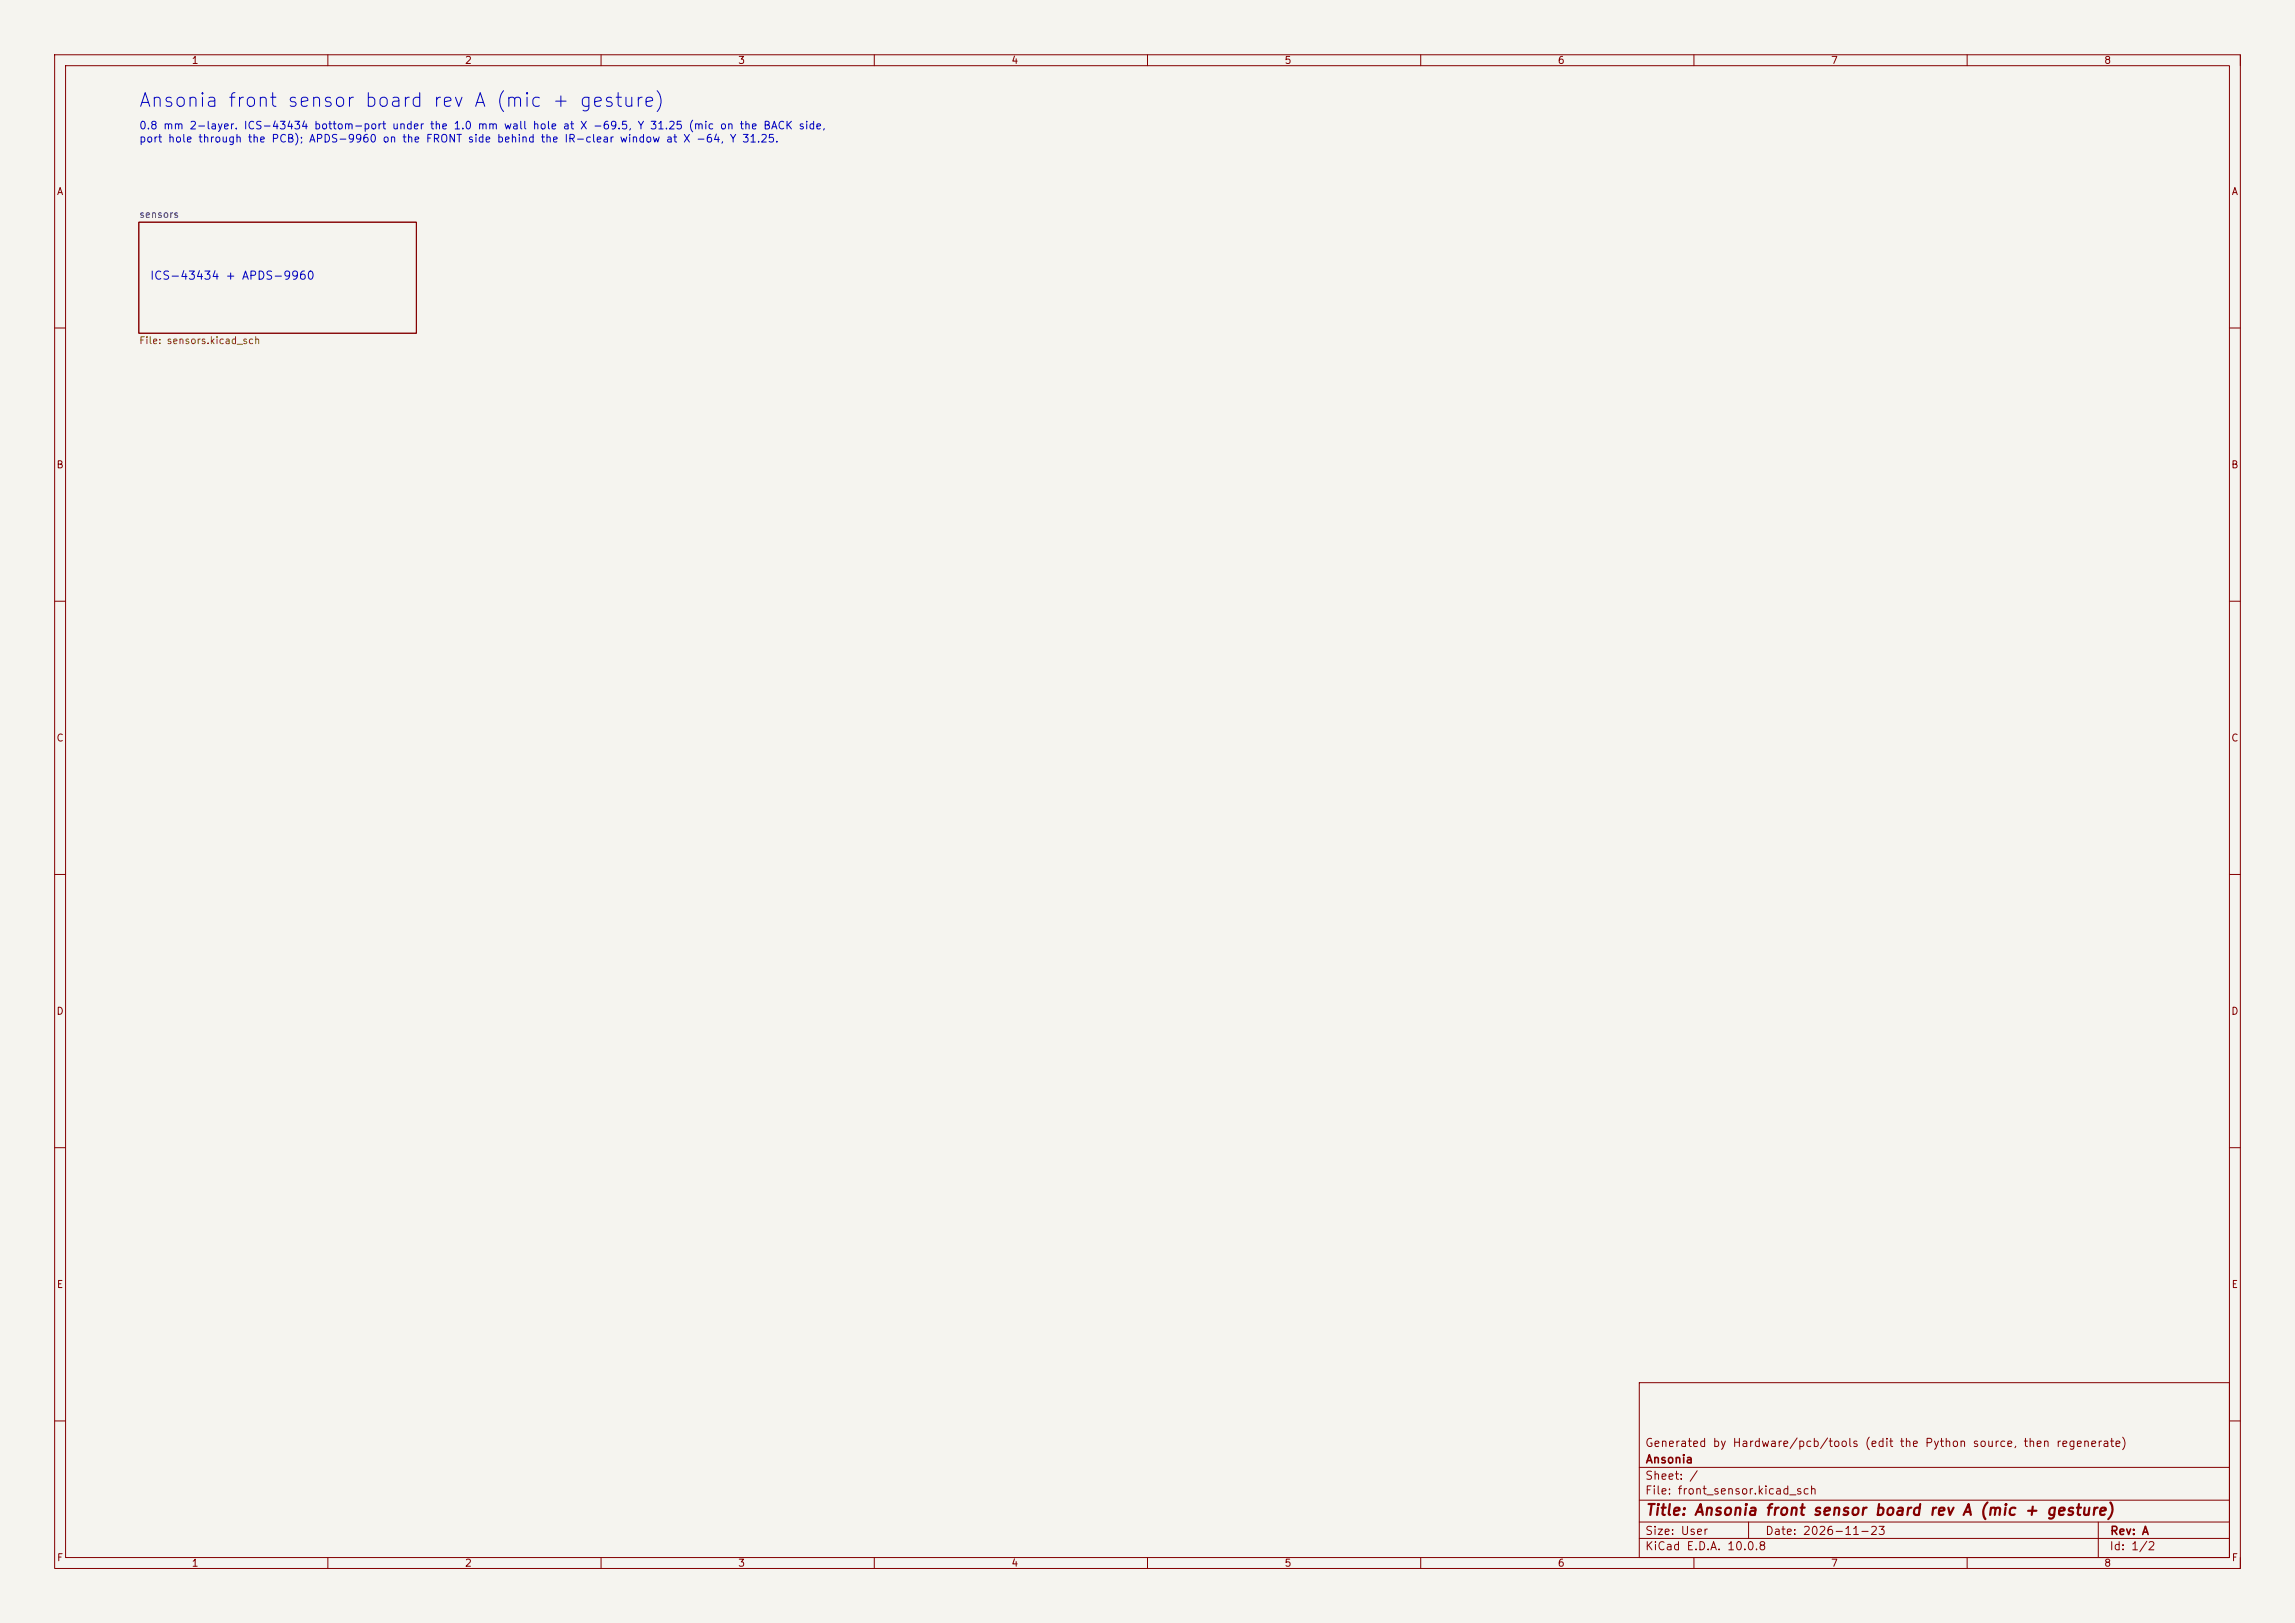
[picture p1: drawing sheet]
<svg xmlns="http://www.w3.org/2000/svg" width="420mm" height="297mm" viewBox="0 0 420 297" stroke-linecap="round" stroke-linejoin="round" font-family="sans-serif">
<defs><g id="words">
<text font-size="2.5" fill="#0000c2" x="25.3" y="20.2">Ansonia front sensor board rev A (mic + gesture)</text>
<text font-size="2" fill="#840000" x="301" y="277.8">Title: Ansonia front sensor board rev A (mic + gesture)</text>
<text font-size="1.5" fill="#0000c2" x="27.4" y="51.6">ICS-43434 + APDS-9960</text>
<g font-size="1.5" fill="#840000">
<text x="301" y="265.2">Generated by Hardware/pcb/tools (edit the Python source, then regenerate)</text>
<text x="301" y="268.2">Ansonia</text>
<text x="301" y="273.9">File: front_sensor.kicad_sch</text>
<text x="301" y="271.2">Sheet: /</text>
<text x="301" y="281.3">Size: User</text>
<text x="323" y="281.3">Date: 2026-11-23</text>
<text x="386" y="281.3">Rev: A</text>
<text x="301" y="284.1">KiCad E.D.A. 10.0.8</text>
<text x="386" y="284.1">Id: 1/2</text>
</g>
<g font-size="1.4" fill="#0000c2">
<text x="25.4" y="24">0.8 mm 2-layer. ICS-43434 bottom-port under the 1.0 mm wall hole at X -69.5, Y 31.25 (mic on the BACK side,</text>
<text x="25.4" y="26.4">port hole through the PCB); APDS-9960 on the FRONT side behind the IR-clear window at X -64, Y 31.25.</text>
</g>
<g font-size="1.3" fill="#840000">
<text x="35" y="12">1</text>
<text x="85" y="12">2</text>
<text x="135" y="12">3</text>
<text x="185" y="12">4</text>
<text x="235" y="12">5</text>
<text x="285" y="12">6</text>
<text x="335" y="12">7</text>
<text x="385" y="12">8</text>
<text x="10.3" y="36">A</text>
<text x="408.3" y="36">A</text>
<text x="10.2" y="86">B</text>
<text x="408.2" y="86">B</text>
<text x="10.2" y="136">C</text>
<text x="408.2" y="136">C</text>
<text x="10.2" y="186">D</text>
<text x="408.2" y="186">D</text>
<text x="10.3" y="236">E</text>
<text x="408.3" y="236">E</text>
<text x="10.3" y="286">F</text>
<text x="35" y="287">1</text>
<text x="85" y="287">2</text>
<text x="135" y="287">3</text>
<text x="185" y="287">4</text>
<text x="235" y="287">5</text>
<text x="285" y="287">6</text>
<text x="335" y="287">7</text>
<text x="385" y="287">8</text>
<text x="408.3" y="286">F</text>
</g>
<text font-size="1.3" fill="#006464" x="25.4" y="40.2">sensors</text>
<text font-size="1.3" fill="#725600" x="25.4" y="63.3">File: sensors.kicad_sch</text>
</g></defs>
<path d="M0 0h420v297h-420z" fill="#f5f4ef" stroke="#f5f4ef" stroke-width=".18"/>
<g fill="none" stroke="#840000" stroke-width=".18">
<path d="M10 10h400v277h-400zM12 12h396v273h-396zM60 10v2M110 10v2M160 10v2M210 10v2M260 10v2M310 10v2M360 10v2M410 10v2M25.4 40.7h50.8v20.3h-50.8zM10 60h2"/>
<path d="M408 60h2M10 110h2M408 110h2M10 160h2M408 160h2M10 210h2M408 210h2M300 253h108v32h-108zM10 260h2M300 278.5h108M300 274.5h108M300 268.5h108"/>
<path d="M320 278.5v3M384 278.5v6.5M408 260h2M60 285v2M110 285v2M160 285v2M210 285v2M260 285v2M300 281.5h108M310 285v2M360 285v2M410 285v2"/>
</g>
<use href="#words"/>
</svg>
